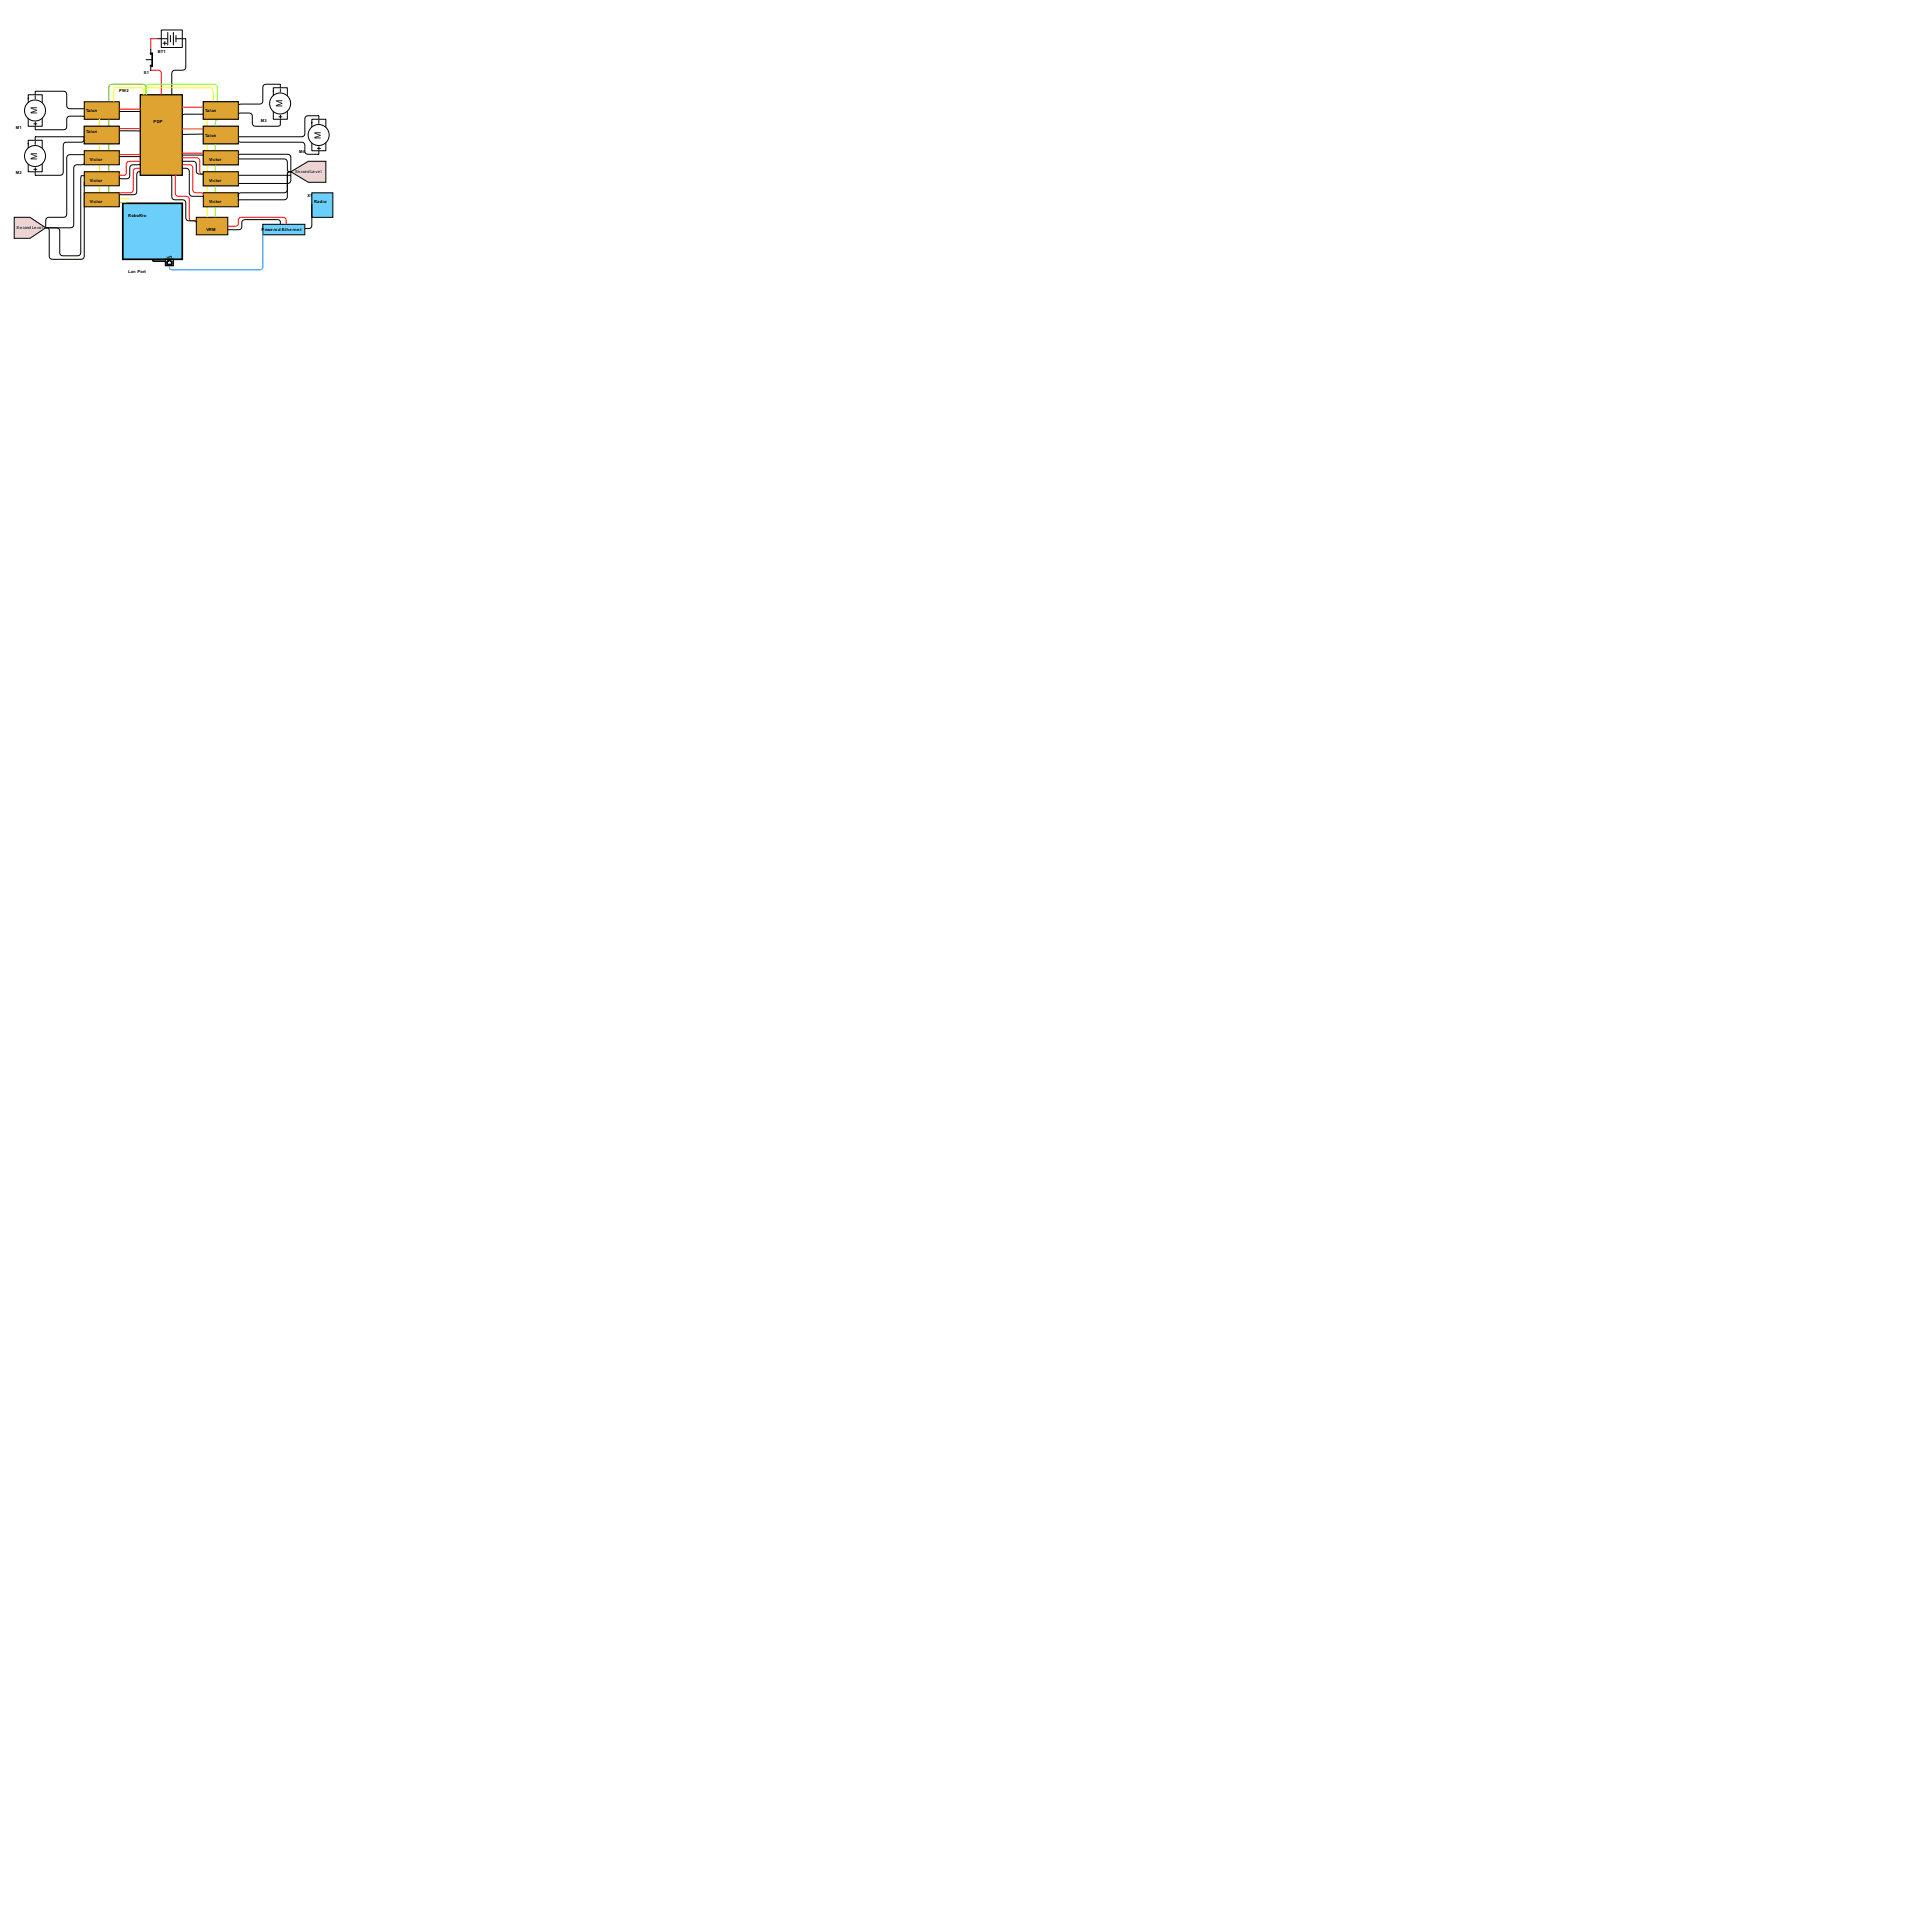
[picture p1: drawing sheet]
<svg xmlns="http://www.w3.org/2000/svg" width="1323mm" height="1323mm" viewBox="0 0 1323 1323" stroke-linecap="round" stroke-linejoin="round" font-family="sans-serif">
<defs><g id="words">
<g font-size="6">
<text x="193" y="73" transform="rotate(-90 193 73)">M</text>
<text x="26" y="78" transform="rotate(-90 26 78)">M</text>
<text x="220" y="95" transform="rotate(-90 220 95)">M</text>
<text x="26" y="109" transform="rotate(-90 26 109)">M</text>
</g>
<g font-size="2.8">
<text x="108" y="36">BT1</text>
<text x="99" y="51">S1</text>
<text x="82" y="63">PW2</text>
<text x="59" y="77">Talon</text>
<text x="141" y="77">Talon</text>
<text x="179" y="83">M3</text>
<text x="11" y="88">M1</text>
<text x="105" y="84">PDP</text>
<text x="59" y="91">Talon</text>
<text x="141" y="94">T</text>
<text x="142" y="94">alon</text>
<text x="205" y="105">M4</text>
<text x="62" y="111">Victor</text>
<text x="143" y="111">Vic</text>
<text x="148" y="111">tor</text>
<text x="11" y="119">M2</text>
<text x="202" y="119">Se cond Le ve l</text>
<text x="62" y="125">Victor</text>
<text x="143" y="125">Vic</text>
<text x="148" y="125">tor</text>
<text x="211" y="135">X1</text>
<text x="62" y="139">Victor</text>
<text x="74" y="142">EB1</text>
<text x="143" y="139">Vic</text>
<text x="148" y="139">tor</text>
<text x="215" y="139">Radio</text>
<text x="88" y="149">RoboRio</text>
<text x="11" y="157">Se cond Le ve l</text>
<text x="141" y="159">VRM</text>
<text x="179" y="159">Powe re d Ethe rne t</text>
<text x="88" y="187">Lan Port</text>
</g>
</g></defs>
<path d="M84 139h41v39h-41z" fill="#6ccefb"/>
<path d="M84 139h41v39h-41z" fill="none" stroke="#000" stroke-width="1.2" stroke-linecap="butt"/>
<path d="M24 62v1z" fill="#000"/>
<path d="M24 87v2z" fill="#fff"/>
<path d="M24 87v2" fill="none" stroke="#000" stroke-width=".69"/>
<path d="M19 81h10v6h-10z" fill="#fff"/>
<path d="M19 81v6h10v-6" fill="none" stroke="#000" stroke-width=".69"/>
<path d="M24 63v2z" fill="#fff"/>
<path d="M24 63v2" fill="none" stroke="#000" stroke-width=".69"/>
<path d="M19 65h10v6l-10-1z" fill="#fff"/>
<path d="M19 70v-5h10v6M23 85h2M24 84v2" fill="none" stroke="#000" stroke-width=".69"/>
<circle cx="24" cy="76" r="7" fill="#fff"/>
<g fill="none" stroke="#000" stroke-width=".69">
<path d="M24 66v2"/>
<circle cx="24" cy="76" r="7"/>
</g>
<path d="M96 65h29v55h-29z" fill="#dea331"/>
<path d="M96 65h29v55h-29z" fill="none" stroke="#000" stroke-width=".86" stroke-linecap="butt"/>
<path d="M58 70h24v12h-24z" fill="#dea331"/>
<path d="M24 63h20l2 1v9l1 1 11 1M58 70h24v12h-24zM58 80h-3h-8l-1 1v7l-2 1h-20" fill="none" stroke="#000" stroke-width=".69"/>
<path d="M24 93v1z" fill="#000"/>
<path d="M24 118v2z" fill="#fff"/>
<path d="M24 118v2" fill="none" stroke="#000" stroke-width=".69"/>
<path d="M19 112h10v6h-10z" fill="#fff"/>
<path d="M19 112v6h10v-6" fill="none" stroke="#000" stroke-width=".69"/>
<path d="M24 94v2z" fill="#fff"/>
<path d="M24 94v2" fill="none" stroke="#000" stroke-width=".69"/>
<path d="M19 96h10v6h-10z" fill="#fff"/>
<path d="M19 102v-6h10v6M23 116h2M24 115v2" fill="none" stroke="#000" stroke-width=".69"/>
<circle cx="24" cy="107" r="7" fill="#fff"/>
<g fill="none" stroke="#000" stroke-width=".69">
<path d="M24 97v2"/>
<circle cx="24" cy="107" r="7"/>
</g>
<path d="M58 87h24v11h-24z" fill="#dea331"/>
<path d="M24 94h34M58 87h24v11h-24zM58 93v3l-1 1h-12l-1 1-1 2v18v2h-2h-17" fill="none" stroke="#000" stroke-width=".69"/>
<path d="M192 57v1z" fill="#000"/>
<path d="M192 82v2z" fill="#fff"/>
<path d="M192 82v2" fill="none" stroke="#000" stroke-width=".69"/>
<path d="M187 76h10v6h-10z" fill="#fff"/>
<path d="M187 76v6h10v-6" fill="none" stroke="#000" stroke-width=".69"/>
<path d="M192 58v2z" fill="#fff"/>
<path d="M192 58v2" fill="none" stroke="#000" stroke-width=".69"/>
<path d="M187 60h10v6h-10z" fill="#fff"/>
<path d="M187 66v-6h10v6M192 79v2M191 80h2" fill="none" stroke="#000" stroke-width=".69"/>
<circle cx="192" cy="71" r="7" fill="#fff"/>
<g fill="none" stroke="#000" stroke-width=".69">
<path d="M192 61v2"/>
<circle cx="192" cy="71" r="7"/>
</g>
<path d="M139 70h24v12h-24z" fill="#dea331"/>
<path d="M192 58h-10h-2v12l-1 1h-15l-1 1v1M139 70h24v12h-24zM163 78l2-1 7 1 1 1v6l2 1h15h2v-2" fill="none" stroke="#000" stroke-width=".69"/>
<path d="M218 79l1 1zM218 105l1 1z" fill="#000"/>
<path d="M218 104v1z" fill="#fff"/>
<path d="M218 104v1" fill="none" stroke="#000" stroke-width=".69"/>
<path d="M214 98h9v5h-9z" fill="#fff"/>
<path d="M214 98v5h9v-5" fill="none" stroke="#000" stroke-width=".69"/>
<path d="M218 80v1z" fill="#fff"/>
<path d="M218 80v1" fill="none" stroke="#000" stroke-width=".69"/>
<path d="M214 82h9v5h-9z" fill="#fff"/>
<path d="M214 87v-5h9v5M217 102h3M219 101v2" fill="none" stroke="#000" stroke-width=".69"/>
<circle cx="218" cy="92" r="7" fill="#fff"/>
<g fill="none" stroke="#000" stroke-width=".69">
<path d="M218 82v3"/>
<circle cx="218" cy="92" r="7"/>
</g>
<path d="M139 87h24v11h-24z" fill="#dea331"/>
<path d="M82 76h14M139 78h-12l-2 1v1M218 79h-7l-2 1v12l-1 1-1 1h-50l6-1v-3M82 90h14M139 92h-14M139 87h24v11h-24zM163 95l1 2h1h42l2 2v5l1 1 8 1" fill="none" stroke="#000" stroke-width=".69"/>
<path d="M125 73h1h13M82 88h14M125 88h14" fill="none" stroke="#f00" stroke-width=".69"/>
<path d="M108 26v1zM127 26l1 1z" fill="#000"/>
<path d="M110 21h15v12h-15z" fill="#fff"/>
<g fill="none" stroke="#000" stroke-width=".69">
<path d="M103 34v2M104 36v10zM108 27h7M110 21h15v12h-15zM112 30h2M113 28v3M115 22v9M117 24v5M119 22v9M121 24v5M121 27h6M127 27v19l-1 2h-7l-1 1v16"/>
<path d="M100 41h4M103 46v2"/>
<circle cx="103" cy="37" r=".5"/>
<circle cx="103" cy="45" r=".5"/>
</g>
<path d="M103 33l1 1zM103 48h1z" fill="#000"/>
<path d="M108 27h-5v7M103 48h6l1 1v16" fill="none" stroke="#f00" stroke-width=".69"/>
<path d="M75 82v2v48" fill="none" stroke="#5fbf00" stroke-width=".69"/>
<path d="M214 132h14v17h-14z" fill="#6ccefb"/>
<path d="M214 132h14v17h-14z" fill="none" stroke="#000" stroke-width=".69"/>
<path d="M180 154h29v7h-29z" fill="#6ccefb"/>
<path d="M180 154h29v7h-29z" fill="none" stroke="#000" stroke-width=".69"/>
<path d="M115 179h2v2h-2z" fill="#fff"/>
<path d="M115 179h2v2h-2z" fill="none" stroke="#000" stroke-width=".69"/>
<path d="M113 178h6v4h-6zM114 179v2h4v-2l-1-1z" fill="#fff"/>
<path d="M113 178h6v4h-6zM114 179l3-1 1 1v2h-4z" fill="none" stroke="#000" stroke-width=".69"/>
<g fill="#000">
<path d="M114 175v2zM114 176h1zM116 175v2zM116 175l-1 2zM115 176h1zM117 175l1 2zM117 175v2zM118 175v2z"/>
<path d="M113 177v5h6v-5zM113 178h6v4h-6z"/>
<path d="M114 179v2h4v-2l-1-1zM115 179h2v2h-2z"/>
</g>
<path d="M134 149h22v12h-22z" fill="#dea331"/>
<path d="M214 140l-1 15-1 2h-3M134 149h22v12h-22zM192 154v-3h-2h-23l-1 1v4l-1 1h-9" fill="none" stroke="#000" stroke-width=".69"/>
<path d="M180 158v24l-1 3h-61l-2-1v-2" fill="none" stroke="#007fff" stroke-width=".69"/>
<path d="M196 154v-4l-2-1h-28l-3 1v5h-7" fill="none" stroke="#f00" stroke-width=".69"/>
<path d="M69 82h-1v2v48" fill="none" stroke="#ff0" stroke-width=".69"/>
<path d="M58 103h24v10h-24z" fill="#dea331"/>
<path d="M58 103h24v10h-24z" fill="none" stroke="#000" stroke-width=".69"/>
<path d="M58 118h24v9h-24z" fill="#dea331"/>
<path d="M58 118h24v9h-24zM82 107h14" fill="none" stroke="#000" stroke-width=".69"/>
<path d="M82 106h14" fill="none" stroke="#f00" stroke-width=".69"/>
<path d="M10 149h11l10 7-10 7h-11z" fill="#efd3d2"/>
<path d="M10 149h11l10 7-10 7h-11z" fill="none" stroke="#000" stroke-width=".69"/>
<path d="M139 103h24v10h-24z" fill="#dea331"/>
<path d="M139 103h24v10h-24z" fill="none" stroke="#000" stroke-width=".69"/>
<path d="M139 118h24v9h-24z" fill="#dea331"/>
<path d="M58 106h-11l-1 1v41l-2 1h-12l-1 2v5M58 112l-1 1h-5l-1 2v39l-1 1-2 1h-17M139 118h24v9h-24zM58 121v-1a1.7 1.7 0 0 0-2 1 1.7 1.7 0 0 0-1 2v50v1l-2 1h-11l-1-2v-16l-2-1h-8M58 125v50l-1 2-2 1h-19l-1-1-1-2v-17l-1-2h-2" fill="none" stroke="#000" stroke-width=".69"/>
<path d="M199 118l12-8h12v15h-12z" fill="#efd3d2"/>
<path d="M163 106h35l1 1v11M163 109h32l1 1 1 1v6l2 1M199 118v6v1l-2 1h-34M199 118l12-8h12v15h-12zM158 120h41" fill="none" stroke="#000" stroke-width=".69"/>
<path d="M100 65v-6l1-1h1h46l1 2v22M153 82h-4l-1 1v66" fill="none" stroke="#7fff00" stroke-width=".69"/>
<path d="M96 74l-1 1h-13" fill="none" stroke="#f00" stroke-width=".69"/>
<path d="M78 70v-7a1.9 1.9 0 0 1 0-3 1.9 1.9 0 0 1 3 0h16l1 1v4l1-4 1-1h42a2.7 2.7 0 0 1 4 3v7M146 82h-3l-1 2v65M82 136h7h-2" fill="none" stroke="#ff0" stroke-width=".69"/>
<path d="M100 65v-6l-1-1h-23h-1v1v11M82 139h5" fill="none" stroke="#5fbf00" stroke-width=".69"/>
<path d="M58 132h24v10h-24z" fill="#dea331"/>
<path d="M58 132h24v10h-24z" fill="none" stroke="#000" stroke-width=".69"/>
<path d="M139 132h24v10h-24z" fill="#dea331"/>
<path d="M96 112l-5 1-2 1v7l-1 1h-5h-1M96 118h-1l-1 1-1 14h-2h-9M125 110l9 1v1l1 7h1h3M125 115h3l1 2 1 17h1l7 1h1M125 106h14M139 132h24v10h-24zM105 178v1h1h7" fill="none" stroke="#000" stroke-width=".69"/>
<path d="M96 110l-9 1v1l-1 7a3 3 0 0 1-4 1v-1M96 115h-3l-2 2v14l-1 1h-8v1M125 108l11 1 1 1v8l1 1h1M125 113h5l2 1v17l2 1h5v2M125 105h14" fill="none" stroke="#f00" stroke-width=".69"/>
<path d="M139 103h24v10h-24z" fill="#dea331"/>
<path d="M139 103h24v10h-24zM117 120l1 2v14l1 1h7l1 1v12l2 1h5v2" fill="none" stroke="#000" stroke-width=".69"/>
<path d="M121 120h-1v2v11l2 1 6 1h1l1 15 1 1h3" fill="none" stroke="#f00" stroke-width=".69"/>
<path d="M139 70h24v12h-24z" fill="#dea331"/>
<path d="M139 70h24v12h-24z" fill="none" stroke="#000" stroke-width=".69"/>
<path d="M139 87h24v11h-24z" fill="#dea331"/>
<path d="M139 87h24v11h-24z" fill="none" stroke="#000" stroke-width=".69"/>
<path d="M139 118h24v9h-24z" fill="#dea331"/>
<path d="M139 118h24v9h-24z" fill="none" stroke="#000" stroke-width=".69"/>
<path d="M58 87h24v11h-24z" fill="#dea331"/>
<path d="M58 87h24v11h-24zM163 135l1-2 1-1h31l1-2v-11l1-1h1h-1l-1 1v15l-1 3h-31h-2" fill="none" stroke="#000" stroke-width=".69"/>
<use href="#words"/>
</svg>
